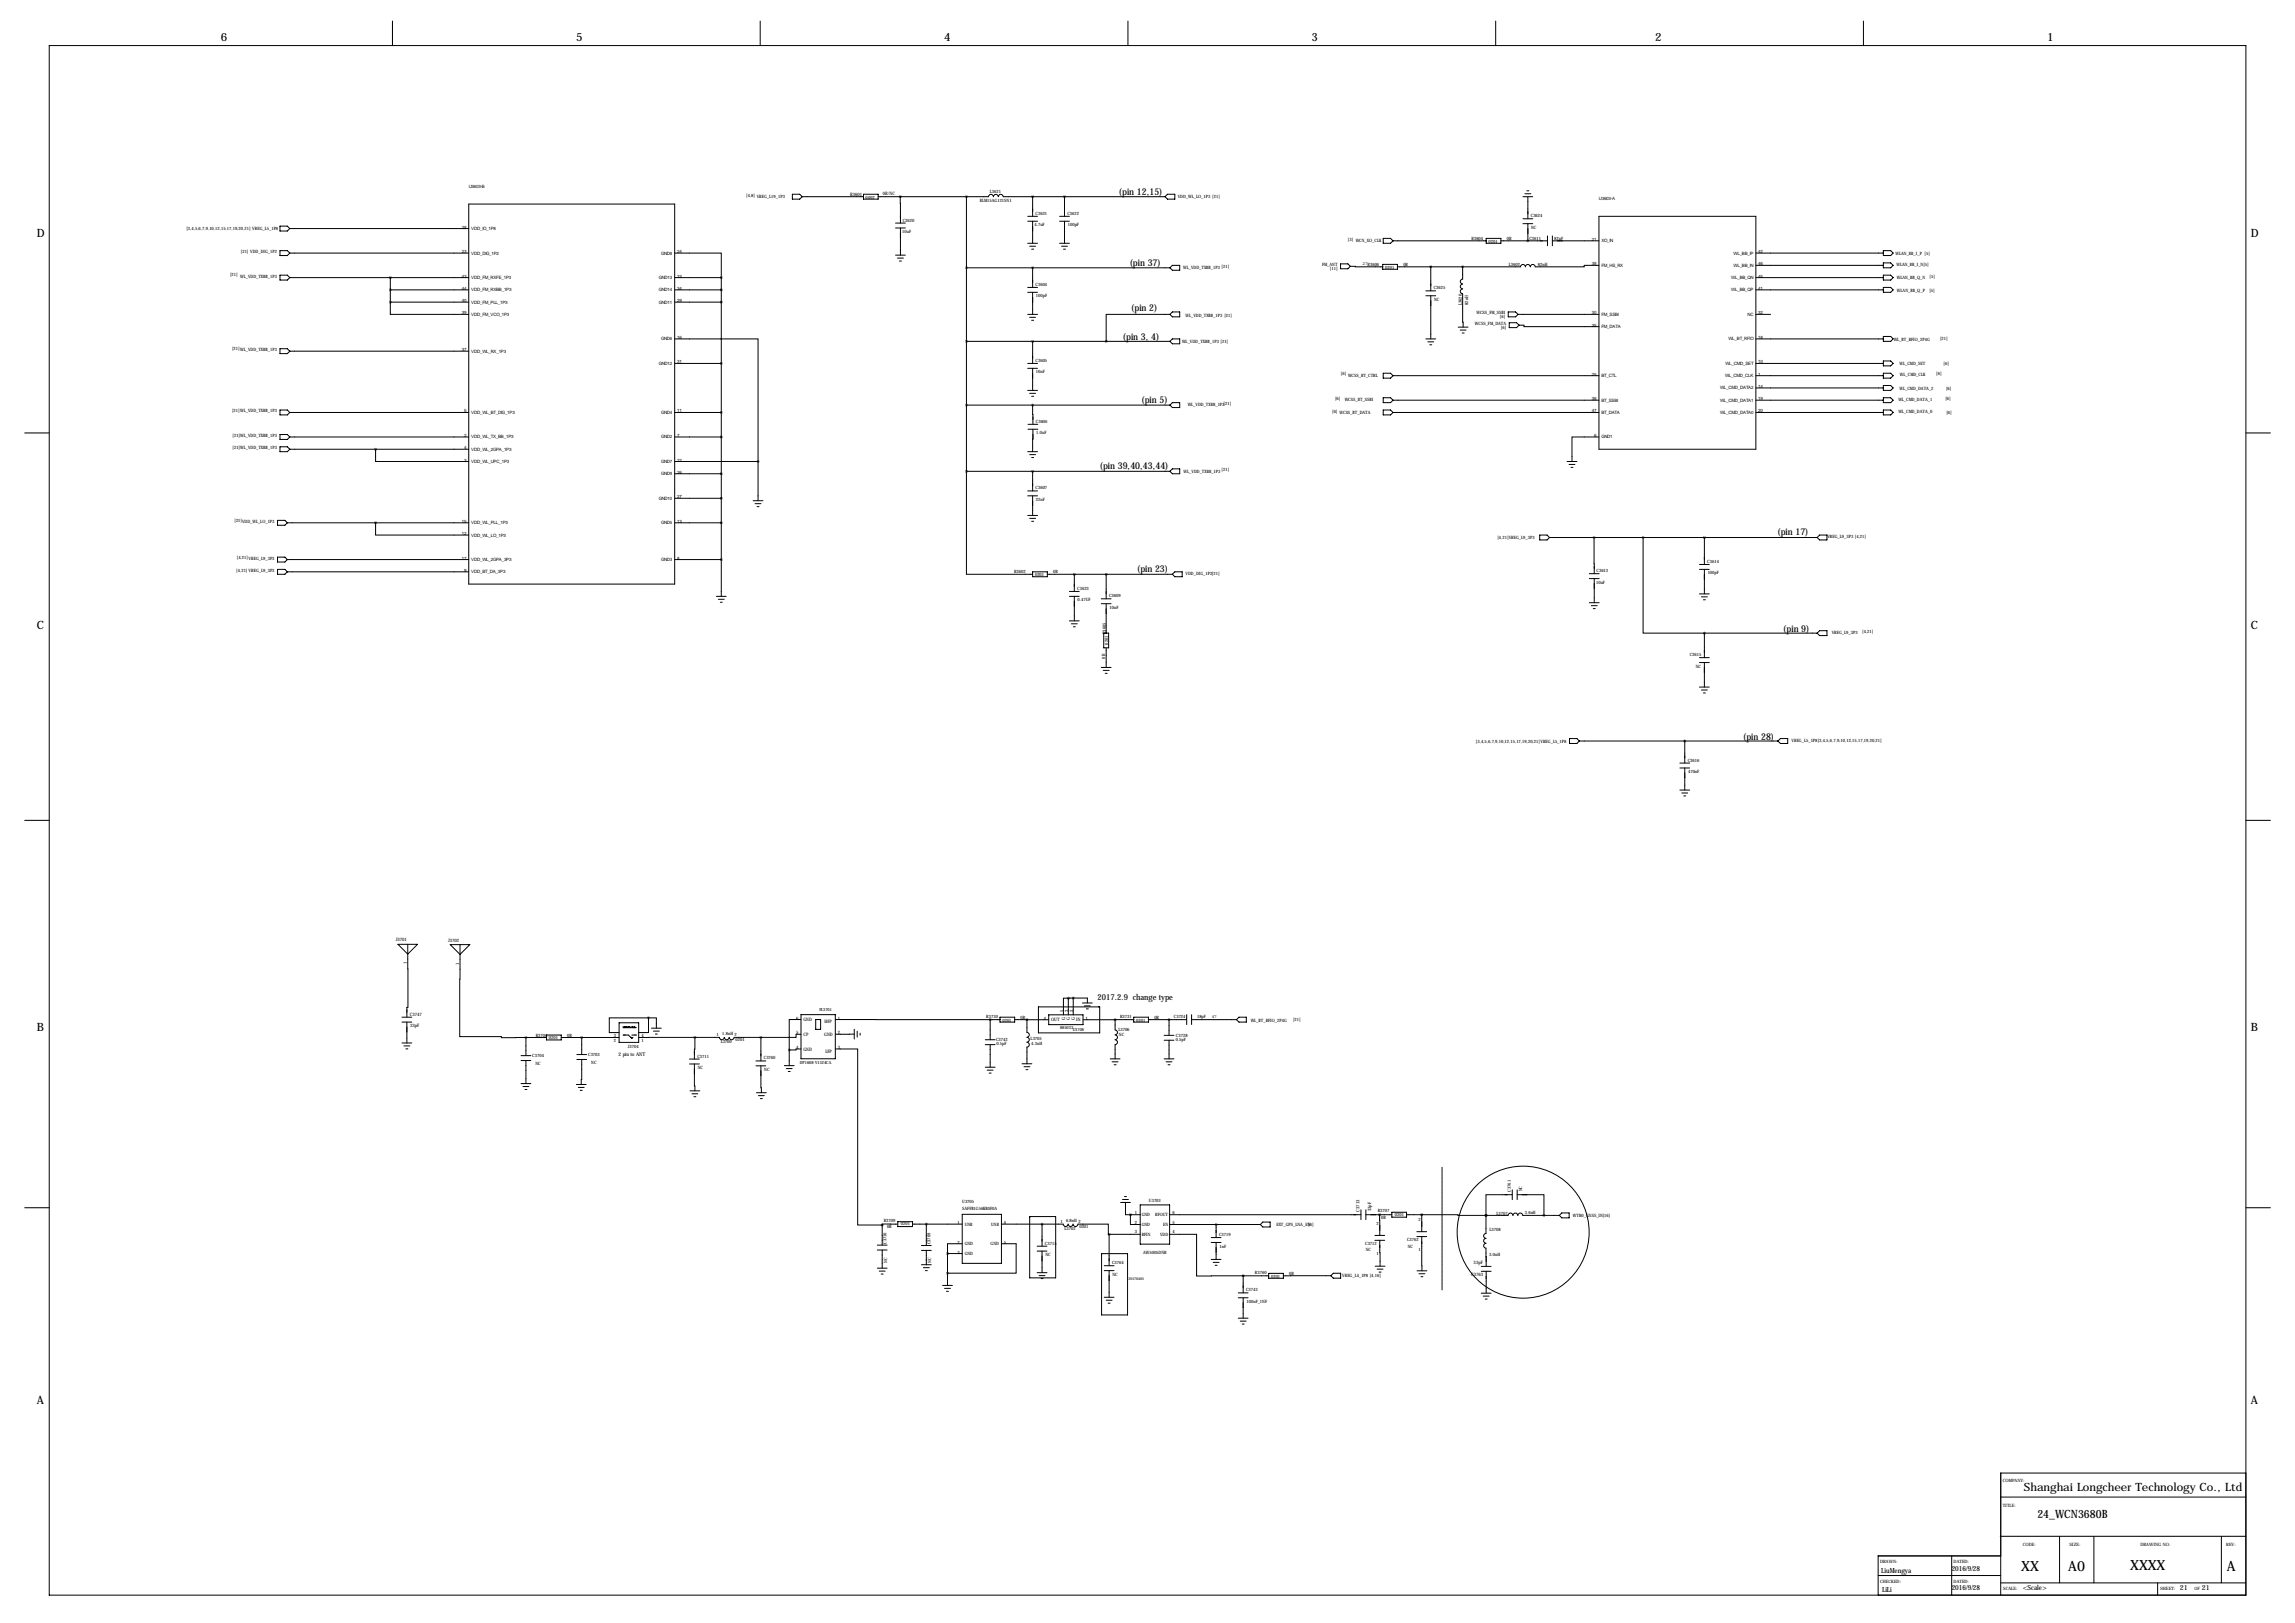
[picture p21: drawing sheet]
<svg xmlns="http://www.w3.org/2000/svg" width="1189mm" height="841mm" viewBox="0 0 1189 841" stroke-linecap="round" stroke-linejoin="round" font-family="sans-serif">
<defs><g id="words">
<g font-size="7.3">
<text x="1047" y="814">XX</text>
<text x="1071" y="814">A0</text>
<text x="1103" y="813">XXXX</text>
<text x="1154" y="814">A</text>
</g>
<g font-size="5.9">
<text x="114" y="21">6</text>
<text x="299" y="21">5</text>
<text x="489" y="21">4</text>
<text x="680" y="21">3</text>
<text x="857" y="21">2</text>
<text x="1061" y="21">1</text>
<text x="19" y="123">D</text>
<text x="1166" y="123">D</text>
<text x="19" y="326">C</text>
<text x="1166" y="326">C</text>
<text x="19" y="534">B</text>
<text x="1166" y="534">B</text>
<text x="19" y="727">A</text>
<text x="1166" y="727">A</text>
<text x="1048" y="772">Shanghai Longcheer Technology Co., Ltd</text>
<text x="1055" y="786">24_WCN3680B</text>
</g>
<g font-size="4.9">
<text x="580" y="101">(pin 12,15)</text>
<text x="585" y="138">(pin 37)</text>
<text x="586" y="161">(pin 2)</text>
<text x="582" y="176">(pin 3, 4)</text>
<text x="591" y="209">(pin 5)</text>
<text x="570" y="243">(pin 39,40,43,44)</text>
<text x="921" y="277">(pin 17)</text>
<text x="589" y="296">(pin 23)</text>
<text x="924" y="327">(pin 9)</text>
<text x="903" y="383">(pin 28)</text>
</g>
<text font-size="4.3" x="569" y="518">2017.2.9 change type</text>
<g font-size="3.6">
<text x="975" y="815">LiuMengya</text>
<text x="1011" y="813">2016/9/28</text>
<text x="975" y="825">LiLi</text>
<text x="1011" y="824">2016/9/28</text>
<text x="1048" y="824">&lt;Scale&gt;</text>
<text x="1129" y="824">21</text>
<text x="1141" y="824">21</text>
</g>
<text font-size="2.6" x="320" y="547">2 pin to ANT</text>
<g font-size="2.4">
<text x="440" y="101">R3601</text>
<text x="457" y="101">0R/NC</text>
<text x="205" y="488">J3701</text>
<text x="232" y="488">J3702</text>
<text x="211" y="500" transform="rotate(-90 211 500)">1</text>
<text x="238" y="500" transform="rotate(-90 238 500)">1</text>
<text x="212" y="526">C3747</text>
<text x="551" y="524" transform="rotate(-90 551 524)">5</text>
<text x="553" y="524" transform="rotate(-90 553 524)">3</text>
<text x="556" y="524" transform="rotate(-90 556 524)">2</text>
<text x="212" y="532">33pF</text>
<text x="412" y="528">6</text>
<text x="416" y="529">GND</text>
<text x="427" y="530">HFP</text>
<text x="434" y="528">1</text>
<text x="541" y="528">4</text>
<text x="545" y="529">OUT</text>
<text x="552" y="528" transform="rotate(-90 552 528)">G</text>
<text x="554" y="528" transform="rotate(-90 554 528)">G</text>
<text x="557" y="528" transform="rotate(-90 557 528)">G</text>
<text x="557" y="529">IN</text>
<text x="562" y="528">1</text>
<text x="412" y="536">5</text>
<text x="416" y="537">CP</text>
<text x="427" y="537">GND</text>
<text x="434" y="536">2</text>
<text x="412" y="543">4</text>
<text x="416" y="544">GND</text>
<text x="428" y="545">LFP</text>
<text x="434" y="543">3</text>
<text x="704" y="628" transform="rotate(-90 704 628)">C3713</text>
<text x="710" y="627" transform="rotate(-90 710 627)">33pF</text>
<text x="763" y="655">33pF</text>
<text x="762" y="661">C3763</text>
</g>
<g font-size="2.3">
<text x="243" y="97">U3603-B</text>
<text x="513" y="100">L3621</text>
<text x="387" y="102">[4,8] VREG_L19_1P3</text>
<text x="448" y="103">0402</text>
<text x="508" y="105">BLM15AG121SN1</text>
<text x="610" y="103">VDD_WL_LO_1P3 [21]</text>
<text x="828" y="104">U3603-A</text>
<text x="536" y="111">C3621</text>
<text x="553" y="111">C3622</text>
<text x="793" y="113">C3624</text>
<text x="97" y="119">[3,4,5,6,7,9,10,12,15,17,19,20,21] VREG_L5_1P8</text>
<text x="239" y="118">28</text>
<text x="244" y="119">VDD_IO_1P8</text>
<text x="468" y="115">C3620</text>
<text x="536" y="117">4.7uF</text>
<text x="553" y="117">100pF</text>
<text x="793" y="118">NC</text>
<text x="467" y="121">10uF</text>
<text x="698" y="125">[3] WCN_XO_CLK</text>
<text x="762" y="124">R3604</text>
<text x="771" y="126">0201</text>
<text x="781" y="124">0R</text>
<text x="792" y="124">C3611</text>
<text x="805" y="124">82pF</text>
<text x="825" y="125">21</text>
<text x="830" y="126">XO_IN</text>
<text x="125" y="131">[21] VDD_DIG_1P2</text>
<text x="239" y="131">23</text>
<text x="244" y="132">VDD_DIG_1P2</text>
<text x="342" y="132">GND8</text>
<text x="351" y="131">24</text>
<text x="898" y="132">WL_BB_IP</text>
<text x="911" y="131">42</text>
<text x="685" y="138">FM_ANT</text>
<text x="706" y="137">27R3606</text>
<text x="727" y="138">0R</text>
<text x="782" y="138">L3602</text>
<text x="797" y="138">82nH</text>
<text x="825" y="137">38</text>
<text x="911" y="137">46</text>
<text x="982" y="132">WLAN_BB_I_P [5]</text>
<text x="982" y="138">WLAN_BB_I_N[5]</text>
<text x="119" y="143">[21]</text>
<text x="124" y="144">WL_VDD_TXBB_1P3</text>
<text x="239" y="144">43</text>
<text x="351" y="144">33</text>
<text x="613" y="139">WL_VDD_TXBB_1P3 [21]</text>
<text x="689" y="140">[11]</text>
<text x="718" y="139">0201</text>
<text x="830" y="138">FM_HS_RX</text>
<text x="898" y="138">WL_BB_IN</text>
<text x="911" y="144">45</text>
<text x="244" y="145">VDD_FM_RXFE_1P3</text>
<text x="341" y="145">GND13</text>
<text x="536" y="148">C3604</text>
<text x="743" y="150">C3625</text>
<text x="897" y="145">WL_BB_QN</text>
<text x="983" y="144">WLAN_BB_Q_N</text>
<text x="1000" y="144">[5]</text>
<text x="239" y="150">44</text>
<text x="244" y="151">VDD_FM_RXBB_1P3</text>
<text x="341" y="151">GND14</text>
<text x="351" y="150">34</text>
<text x="537" y="154">100pF</text>
<text x="743" y="156">NC</text>
<text x="897" y="151">WL_BB_QP</text>
<text x="911" y="150">41</text>
<text x="983" y="151">WLAN_BB_Q_P</text>
<text x="999" y="151">[5]</text>
<text x="239" y="156">40</text>
<text x="244" y="157">VDD_FM_PLL_1P3</text>
<text x="341" y="157">GND11</text>
<text x="351" y="156">29</text>
<text x="757" y="158" transform="rotate(-90 757 158)">L3620</text>
<text x="761" y="158" transform="rotate(-90 761 158)">82nH</text>
<text x="239" y="163">39</text>
<text x="244" y="164">VDD_FM_VCO_1P3</text>
<text x="614" y="164">WL_VDD_TXBB_1P3 [21]</text>
<text x="765" y="163">WCSS_FM_SSBI</text>
<text x="777" y="165">[6]</text>
<text x="825" y="163">30</text>
<text x="830" y="164">FM_SSBI</text>
<text x="905" y="164">NC</text>
<text x="911" y="163">32</text>
<text x="764" y="168">WCSS_FM_DATA</text>
<text x="778" y="171">[6]</text>
<text x="825" y="169">35</text>
<text x="830" y="170">FM_DATA</text>
<text x="342" y="176">GND6</text>
<text x="351" y="176">16</text>
<text x="612" y="178">WL_VDD_TXBB_1P3 [21]</text>
<text x="895" y="176">WL_BT_RFIO</text>
<text x="911" y="176">18</text>
<text x="981" y="177">WL_BT_RFIO_2P4G</text>
<text x="1005" y="176">[21]</text>
<text x="120" y="181">[21]WL_VDD_TXBB_1P3</text>
<text x="239" y="182">37</text>
<text x="244" y="183">VDD_WL_RX_1P3</text>
<text x="341" y="189">GND12</text>
<text x="351" y="188">31</text>
<text x="536" y="187">C3605</text>
<text x="894" y="189">WL_CMD_SET</text>
<text x="911" y="188">10</text>
<text x="984" y="189">WL_CMD_SET</text>
<text x="1007" y="189">[6]</text>
<text x="537" y="193">10nF</text>
<text x="695" y="194">[6]</text>
<text x="698" y="195">WCSS_BT_CTRL</text>
<text x="825" y="195">25</text>
<text x="830" y="195">BT_CTL</text>
<text x="894" y="195">WL_CMD_CLK</text>
<text x="911" y="195">1</text>
<text x="984" y="195">WL_CMD_CLK</text>
<text x="1003" y="194">[6]</text>
<text x="891" y="202">WL_CMD_DATA2</text>
<text x="911" y="201">14</text>
<text x="984" y="202">WL_CMD_DATA_2</text>
<text x="1008" y="202">[6]</text>
<text x="692" y="207">[6]</text>
<text x="697" y="208">WCSS_BT_SSBI</text>
<text x="825" y="207">36</text>
<text x="830" y="208">BT_SSBI</text>
<text x="891" y="208">WL_CMD_DATA1</text>
<text x="911" y="207">19</text>
<text x="983" y="208">WL_CMD_DATA_1</text>
<text x="1008" y="207">[6]</text>
<text x="120" y="213">[21]WL_VDD_TXBB_1P3</text>
<text x="240" y="214">5</text>
<text x="244" y="214">VDD_WL_BT_DIG_1P3</text>
<text x="342" y="214">GND4</text>
<text x="351" y="214">11</text>
<text x="615" y="210">WL_VDD_TXBB_1P3[21]</text>
<text x="690" y="214">[6] WCSS_BT_DATA</text>
<text x="825" y="214">47</text>
<text x="830" y="214">BT_DATA</text>
<text x="891" y="214">WL_CMD_DATA0</text>
<text x="911" y="214">20</text>
<text x="983" y="214">WL_CMD_DATA_0</text>
<text x="1008" y="215">[6]</text>
<text x="537" y="219">C3606</text>
<text x="120" y="226">[21]WL_VDD_TXBB_1P3</text>
<text x="240" y="226">2</text>
<text x="244" y="227">VDD_WL_TX_BB_1P3</text>
<text x="342" y="227">GND2</text>
<text x="351" y="226">7</text>
<text x="537" y="225">1.0uF</text>
<text x="826" y="226">6</text>
<text x="830" y="227">GND1</text>
<text x="120" y="233">[21]WL_VDD_TXBB_1P3</text>
<text x="240" y="233">4</text>
<text x="244" y="233">VDD_WL_2GPA_1P3</text>
<text x="240" y="239">3</text>
<text x="244" y="240">VDD_WL_UPC_1P3</text>
<text x="342" y="240">GND7</text>
<text x="351" y="239">22</text>
<text x="351" y="245">26</text>
<text x="613" y="245">WL_VDD_TXBB_1P3</text>
<text x="633" y="244">[21]</text>
<text x="342" y="246">GND9</text>
<text x="536" y="254">C3607</text>
<text x="341" y="259">GND10</text>
<text x="351" y="258">27</text>
<text x="537" y="259">22nF</text>
<text x="121" y="271">[21]VDD_WL_LO_1P3</text>
<text x="239" y="271">15</text>
<text x="244" y="272">VDD_WL_PLL_1P3</text>
<text x="342" y="272">GND5</text>
<text x="351" y="271">13</text>
<text x="239" y="277">12</text>
<text x="244" y="278">VDD_WL_LO_1P3</text>
<text x="776" y="279">[4,21]VREG_L9_3P3</text>
<text x="947" y="279">VREG_L9_3P3 [4,21]</text>
<text x="123" y="289">[4,21]VREG_L9_3P3</text>
<text x="239" y="290">17</text>
<text x="244" y="291">VDD_WL_2GPA_3P3</text>
<text x="342" y="291">GND3</text>
<text x="351" y="290">8</text>
<text x="884" y="292">C3614</text>
<text x="122" y="296">[4,21] VREG_L9_3P3</text>
<text x="240" y="296">9</text>
<text x="244" y="297">VDD_BT_DA_3P3</text>
<text x="525" y="297">R3602</text>
<text x="536" y="298">0201</text>
<text x="546" y="297">0R</text>
<text x="614" y="298">VDD_DIG_1P2[21]</text>
<text x="827" y="296">C3613</text>
<text x="885" y="298">100pF</text>
<text x="558" y="306">C3623</text>
<text x="827" y="302">10uF</text>
<text x="558" y="312">0.47UF</text>
<text x="575" y="309">C3609</text>
<text x="575" y="315">10nF</text>
<text x="573" y="328" transform="rotate(-90 573 328)">R3605</text>
<text x="949" y="329">VREG_L9_3P3</text>
<text x="965" y="328">[4,21]</text>
<text x="574" y="334" transform="rotate(-90 574 334)">0201</text>
<text x="573" y="341" transform="rotate(-90 573 341)">0R</text>
<text x="875" y="340">C3615</text>
<text x="878" y="346">NC</text>
<text x="765" y="385">[3,4,5,6,7,9,10,12,15,17,19,20,21]VREG_L5_1P8</text>
<text x="928" y="384">VREG_L5_1P8[3,4,5,6,7,9,10,12,15,17,19,20,21]</text>
<text x="874" y="394">C3616</text>
<text x="874" y="400">470nF</text>
<text x="511" y="527">R3730</text>
<text x="529" y="528">0R</text>
<text x="580" y="527">R3731</text>
<text x="598" y="528">0R</text>
<text x="608" y="528">C3724</text>
<text x="620" y="527">18pF</text>
<text x="628" y="527">47</text>
<text x="519" y="529">0201</text>
<text x="579" y="534">L3706</text>
<text x="589" y="529">0201</text>
<text x="648" y="529">WL_BT_RFIO_2P4G</text>
<text x="670" y="529">[21]</text>
<text x="278" y="537">R3706</text>
<text x="284" y="538">0201</text>
<text x="294" y="537">0R</text>
<text x="318" y="537">3</text>
<text x="318" y="540">2</text>
<text x="332" y="537">4</text>
<text x="332" y="540">1</text>
<text x="371" y="537">1</text>
<text x="374" y="536">1.8nH 2</text>
<text x="381" y="539">0201</text>
<text x="516" y="539">C3742</text>
<text x="534" y="539">L3705</text>
<text x="580" y="537">NC</text>
<text x="609" y="539">0.5pF</text>
<text x="609" y="537">C3728</text>
<text x="325" y="543">J3704</text>
<text x="373" y="540">L3700</text>
<text x="516" y="541">0.5pF</text>
<text x="534" y="541">4.3nH</text>
<text x="276" y="547">C3704</text>
<text x="277" y="551">NC</text>
<text x="305" y="547">C3703</text>
<text x="306" y="551">NC</text>
<text x="361" y="548">C3711</text>
<text x="396" y="549">C3760</text>
<text x="361" y="554">NC</text>
<text x="396" y="555">NC</text>
<text x="783" y="617" transform="rotate(-90 783 617)">C3761</text>
<text x="789" y="617" transform="rotate(-90 789 617)">NC</text>
<text x="498" y="623">U3705</text>
<text x="595" y="623">U3703</text>
<text x="498" y="627">SAFFB1G56KB0F0A</text>
<text x="588" y="629">1</text>
<text x="591" y="630">GND</text>
<text x="598" y="630">RFOUT</text>
<text x="607" y="629">6</text>
<text x="714" y="628">R3707</text>
<text x="723" y="630">0201</text>
<text x="775" y="629">L3707</text>
<text x="790" y="629">3.6nH</text>
<text x="458" y="633">R3709</text>
<text x="467" y="635">0201</text>
<text x="496" y="634">1</text>
<text x="500" y="635">UNB</text>
<text x="513" y="635">UNB</text>
<text x="520" y="634">4</text>
<text x="549" y="634">1</text>
<text x="552" y="633">6.8nH 2</text>
<text x="588" y="634">2</text>
<text x="591" y="635">GND</text>
<text x="602" y="635">EN</text>
<text x="607" y="634">5</text>
<text x="661" y="635">EXT_GPS_LNA_EN</text>
<text x="678" y="635">[6]</text>
<text x="713" y="634">2</text>
<text x="715" y="631">0R</text>
<text x="735" y="632">2</text>
<text x="815" y="630">WTR0_GNSS_IN[16]</text>
<text x="460" y="636">0R</text>
<text x="551" y="637">L3702</text>
<text x="559" y="636">0201</text>
<text x="588" y="639">3</text>
<text x="591" y="640">RFIN</text>
<text x="601" y="640">VDD</text>
<text x="607" y="639">4</text>
<text x="631" y="640">C3719</text>
<text x="772" y="638">L3708</text>
<text x="459" y="644" transform="rotate(-90 459 644)">C3710</text>
<text x="482" y="645" transform="rotate(-90 482 645)">C3709</text>
<text x="496" y="644">2</text>
<text x="500" y="645">GND</text>
<text x="513" y="645">GND</text>
<text x="520" y="644">5</text>
<text x="541" y="645">C3715</text>
<text x="632" y="646">1nF</text>
<text x="707" y="645">C3712</text>
<text x="729" y="643">C3762</text>
<text x="729" y="646">NC</text>
<text x="735" y="648">1</text>
<text x="459" y="654" transform="rotate(-90 459 654)">NC</text>
<text x="496" y="649">3</text>
<text x="500" y="650">GND</text>
<text x="542" y="651">NC</text>
<text x="592" y="650">AW5005DNR</text>
<text x="707" y="648">NC</text>
<text x="713" y="650">1</text>
<text x="771" y="650">3.0nH</text>
<text x="482" y="654" transform="rotate(-90 482 654)">NC</text>
<text x="576" y="655">C3764</text>
<text x="576" y="661">NC</text>
<text x="650" y="660">R3760</text>
<text x="658" y="662">0201</text>
<text x="668" y="660">0R</text>
<text x="695" y="661">VREG_L4_1P8 [4,16]</text>
<text x="646" y="669">C3743</text>
<text x="646" y="675">100nF_1NF</text>
<text x="1037" y="768">COMPANY:</text>
<text x="1037" y="781">TITLE:</text>
<text x="1048" y="801">CODE:</text>
<text x="1072" y="801">SIZE:</text>
<text x="1109" y="801">DRAWING NO:</text>
<text x="1153" y="801">REV:</text>
<text x="974" y="810">DRAWN:</text>
<text x="1012" y="810">DATED:</text>
<text x="974" y="820">CHECKED:</text>
<text x="1012" y="820">DATED:</text>
<text x="1038" y="824">SCALE:</text>
<text x="1119" y="824">SHEET:</text>
<text x="1137" y="824">OF</text>
</g>
<g font-size="2.2">
<text x="424" y="524">FL3701</text>
<text x="549" y="533">885033</text>
<text x="556" y="534">U3708</text>
<text x="414" y="551">DP1608-V1524CA</text>
</g>
<text font-size="2" x="585" y="663">20170405</text>
</g></defs>
<g fill="none" stroke="#000" stroke-width=".52">
<path d="M203 11v13M394 11v13M584 11v13M775 11v13M965 11v13M26 24h1137v802h-1137zM791 99h1M145 117h4l1 1-1 2h-4zM150 118h93M243 106h107v197h-107zM410 101h4l2 1-2 1h-4zM416 102h31"/>
<path d="M447 101h8v2h-8zM455 102h57a1.3 1.3 0 0 1 1-1 1.3 1.3 0 0 1 2 1 1.3 1.3 0 0 1 1-1 1.3 1.3 0 0 1 1 1 1.3 1.3 0 0 1 1-1 1.3 1.3 0 0 1 2 1h84M464 116h5M464 118h5M466 102v14M466 118v14M501 102v142M532 112h5M532 115h5M535 102v10M535 115v11M549 112h5"/>
<path d="M549 115h5M551 102v10M551 115v11M605 101h4v2h-4l-1-1zM789 113h5M789 116h5M789 102h5M790 100h3M791 102v11M791 116v9M828 112h82v121h-82zM145 130h4l1 1-1 1h-4z"/>
<path d="M150 131h93M350 131h24v13M464 132h5M465 134h3M466 135h1M501 139h105M532 126h5M533 128h3M534 129h1M535 139v10M549 126h5M550 128h3"/>
<path d="M551 129h1M606 139l1-2h4v3h-4zM694 137h4l2 1-2 1h-4zM700 138h16M716 137h8v2h-8zM717 123h3l2 2-2 1h-3zM722 125h48M741 138v13M758 138v7a1.3 1.3 0 0 0-2 1 1.3 1.3 0 0 0 2 1 1.3 1.3 0 0 0-2 1 1.4 1.4 0 0 0 2 2 1.3 1.3 0 0 0-2 1 1.3 1.3 0 0 0 2 1v17M770 123h7v3h-7zM777 125h25M802 122v5"/>
<path d="M804 125h24M804 122v5M828 137h-7v1h-26a1.3 1.3 0 0 0-1-1 1.3 1.3 0 0 0-1 1 1.3 1.3 0 0 0-2-1 1.3 1.3 0 0 0-1 1 1.3 1.3 0 0 0-1-1 1.3 1.3 0 0 0-1 1h-64M910 131h66M910 137h66M976 130h3l2 1-2 1h-3zM976 136h3l2 1-2 2h-3zM145 143h4l1 1-1 1h-4zM150 144h93M202 156v7h41M202 150h41M202 156h41"/>
<path d="M202 144v12M350 150h24M350 144h24M350 156h24M374 144v165M532 149h5M532 151h5M535 151v12M739 151h5M739 153h5M741 153v23M910 150h66"/>
<path d="M910 144h66M976 149h3l2 1-2 1h-3zM976 143h3l2 1-2 1h-3zM350 176h43v63M501 177h105M532 163h5M533 164h3M534 166h1M535 177v11M606 163h-33v14M606 177l1-1h4v2h-4zM606 163l1-1h4v2h-4z"/>
<path d="M739 176h5M740 177h3M741 179h1M755 169h5M756 171h3M757 172h1M781 162h4l1 1-1 1h-4zM782 167h4l1 1-1 2h-4zM786 163h42M787 168h2v1h39M910 163h7M910 176h66"/>
<path d="M976 174h3l2 2-2 1h-3zM145 181h4l1 1-1 1h-4zM150 182h93M350 188h24M532 188h5M532 191h5M535 191v11M717 193h3l2 2-2 1h-3zM722 195h106M910 188h66M910 195h66M976 187h3l2 1-2 2h-3z"/>
<path d="M976 193h3l2 2-2 1h-3zM976 200h3l2 1-2 1h-3zM145 212h4l1 2-1 1h-4zM150 214h93M350 214h24M501 210h105M532 202h5M533 220h5M533 204h3M534 205h1M535 210v10M606 210l1-1h4v2h-4z"/>
<path d="M717 212h3l2 2-2 1h-3zM717 206h3l2 1-2 2h-3zM722 214h106M722 207h106M910 214h66M910 207h66M910 201h66M976 206h3l2 1-2 2h-3zM976 212h3l2 2-2 1h-3zM13 224h13M145 225h4l1 1-1 2h-4zM145 231h4l1 2-1 1h-4z"/>
<path d="M150 233h93M150 226h93M195 233v6h48M350 226h24M350 239h43M393 239v20M532 234h5M533 222h5M533 235h3M534 237h1M535 222v12M812 239h5"/>
<path d="M828 226h-14v13M1163 224h13M350 258h24M350 245h24M390 259h5M501 244v53h34M501 244h105M532 254h5M532 257h5M535 244v10M535 257v10M607 243h4v2h-4l-1-1z"/>
<path d="M813 241h3M814 242h1M144 270h4l1 1-1 1h-4zM149 271h94M195 271v6h48M350 271h24M391 261h3M392 262h1M532 267h5M533 269h3M534 270h1M798 277h3l2 1-2 2h-3z"/>
<path d="M803 278h138M826 278v19M851 278v50h32M883 278v14M943 277h3v3h-3l-2-2zM144 295h4l1 1-1 1h-4zM144 289h4l1 1-1 1h-4zM149 290h94M149 296h94M350 290h24M535 296h8v3h-8zM543 297h64"/>
<path d="M557 297v9M573 297v13M607 297l2-1h3v3h-3zM823 297h5M823 300h5M826 300v12M880 292h5M880 295h5M883 295v13M371 309h5M372 310h3M373 312h1"/>
<path d="M554 306h5M554 309h5M557 309v13M570 310h6M570 313h6M573 313v15M823 312h5M824 314h3M825 315h1M880 308h5M881 309h3M882 311h1"/>
<path d="M554 322h5M555 323h3M556 325h1M572 328h2v8h-2zM573 336v10M883 328h58M883 328v13M943 327h3v2h-3l-2-1zM570 346h6M572 347h3M573 349h1M880 341h5"/>
<path d="M880 343h5M880 356h5M881 357h3M882 359h1M883 343v13M813 383h4l1 1-1 1h-4zM818 384h103M870 395h5M870 398h5M873 384v11M873 398v11M922 383h4v2h-4l-1-1z"/>
<path d="M870 409h5M871 411h3M872 412h1M13 425h13M1163 425h13M206 489h10l-5 5zM211 489v33v5M233 489h10l-5 5zM238 489v48h34M553 517h-2v9M553 517v9M556 517h-3"/>
<path d="M556 517v9M556 517h7v3M561 520h5M208 527h5M208 529h5M211 529v11M272 537v10M272 537h11M283 536h8v3h-8zM291 537h30M301 537v9M321 530h10v10h-10z"/>
<path d="M323 536h3l1 2 1-1M323 532h7M323 532h.1M323 532h1M324 532h1M325 532h.1M325 532h1M326 532h1M327 537h1M327 532h1M327 537h.1M327 536h3"/>
<path d="M328 532h.1M328 532h1M329 532h.1M336 527h-20v8h5M336 527h4v6M336 527v8h-5M337 533h6M338 534h4M339 536h2M360 537h13a1.3 1.3 0 0 0 1 2 1.3 1.3 0 0 0 1-2 1.3 1.3 0 0 0 1 2 1.4 1.4 0 0 0 2-2 1.3 1.3 0 0 0 1 2 1.3 1.3 0 0 0 1-2h14M360 537h-29M360 537v12"/>
<path d="M394 537v13M415 528h-6v16M415 536h-3v1h-18M415 526h18v22h-18zM423 528h2v5h-2zM433 528h80M443 536h-10M443 533v5M444 534v3M446 535v1M510 539h5M513 528h5"/>
<path d="M513 528v11M518 527h8v2h-8zM526 528h6M532 528v7a1.3 1.3 0 0 1 1 1 1.3 1.3 0 0 1-1 1 1.3 1.3 0 0 1 1 2 1.3 1.3 0 0 1-1 1 1.3 1.3 0 0 1 1 1 1.3 1.3 0 0 1-1 1v9M532 528h11M538 522h32v13h-32zM543 526h18v5h-18zM561 528h17M562 521h3M563 523h1M578 528v5a1.3 1.3 0 0 1 1 2 1.3 1.3 0 0 1-1 1 1.3 1.3 0 0 1 1 1 1.3 1.3 0 0 1-1 2 1.3 1.3 0 0 1 1 1 1.3 1.3 0 0 1-1 1v7M587 528h-9"/>
<path d="M587 527h8v2h-8zM595 528h20M603 536h5M603 539h5M606 528v8M606 539v9M615 526v5M617 528h24M617 526v5M641 528l1-1h4v2h-4zM208 540h5M209 542h3"/>
<path d="M210 543h1M270 547h5M270 549h5M272 549v12M299 546h5M299 549h5M301 549v13M357 549h5M357 551h5M360 551v14M392 550h5M392 552h5"/>
<path d="M394 552v14M406 552h5M407 553h3M408 555h1M409 544v8M415 543l-6 1M433 543h11v92h13M510 541h5M510 553h5M511 554h3M512 556h1M513 541v12"/>
<path d="M529 551h6M530 553h4M531 554h1M575 548h5M576 550h3M577 552h1M603 548h5M604 550h3M605 552h1M270 561h5M271 563h3M272 564h1"/>
<path d="M299 562h5M300 563h3M301 565h1M357 565h6M358 567h3M359 568h1M392 566h5M393 568h3M394 569h1M583 620h1M783 619h-13v11M783 616v5"/>
<path d="M786 619h14v11M786 616v5M13 626h13M457 635v10M465 634h-8v1M465 633h8v2h-8zM473 634h25M480 634v11M498 629h21v25h-21zM519 634h32a1.3 1.3 0 0 0 1 1 1.3 1.3 0 0 0 1-1 1.3 1.3 0 0 0 2 1 1.3 1.3 0 0 0 1-1 1.3 1.3 0 0 0 1 1 1.3 1.3 0 0 0 1-1h16v5h1M533 630h14v32h-14zM540 634v11"/>
<path d="M575 639h16M575 639v17M580 623h6M582 621h3M583 623v6h3M586 629h.1M586 629h5M586 629v5h5M591 624h15v20h-15zM606 639h14v22h24M606 629h99M606 634h47"/>
<path d="M630 634v7M654 633h4v3h-4l-1-2zM705 627v5M708 629h13M708 627v5M712 640h5M715 629v11M721 628h8v2h-8zM729 629h7M734 638h5M736 629v9M736 629l34 1"/>
<path d="M770 630v9a1.3 1.3 0 0 0-1 1 1.3 1.3 0 0 0 1 1 1.3 1.3 0 0 0-1 2 1.3 1.3 0 0 0 1 1 1.3 1.3 0 0 0-1 1 1.3 1.3 0 0 0 1 2v9M770 630h11a1.3 1.3 0 0 1 1-2 1.4 1.4 0 0 1 2 2 1.3 1.3 0 0 1 1-2 1.3 1.3 0 0 1 1 2 1.4 1.4 0 0 1 2-2 1.3 1.3 0 0 1 1 2h19M770 630h.1M808 630l1-2h4v3h-4zM1163 626h13M454 645h6M454 647h6M454 657h6M455 658h4M456 660h2M457 647v10M477 645h5"/>
<path d="M477 648h5M477 655h5M478 657h3M479 658h1M480 648v7M491 649h.1M491 649h7M498 644h-7v22M519 644h7v15h-35M537 645h5M537 648h5M537 659h5"/>
<path d="M540 648v11M571 649h13v32h-13zM572 656h5M572 658h5M575 658v14M627 641h6M627 644h6M627 652h6M628 654h3M629 655h1M630 644v8M657 660h8v2h-8z"/>
<path d="M691 660h3v2h-3l-2-1zM712 642h5M712 656h5M713 657h3M714 659h1M715 642v14M734 641h5M734 658h5M735 660h3M736 641l1 17M767 659h5M767 656h5"/>
<path d="M770 659v11M488 666h5M489 667h3M490 669h1M538 661h3M539 662h1M572 672h5M573 673h3M574 675h1M641 670h6M641 672h6M644 661v9"/>
<path d="M644 672v11M644 661h13M689 661h-24M736 661h1M767 670h5M768 671h3M769 673h1M641 683h6M642 684h4M643 686h1M1036 775h127M1163 763h-127v63"/>
<path d="M1036 796h127M1067 796v24M1085 796v24M1151 796v24M973 816h63M1011 806v20M1036 806h-63v20M1036 820h127M1118 820v6"/>
<circle cx="789" cy="638" r="34"/>
</g>
<path d="M747 605v63" fill="none" stroke="#000" stroke-width=".52" stroke-dasharray=".4 .4"/>
<path d="M791 125a.5 .5 0 0 0 1 0 .5 .5 0 0 0-1 0zM556 297a.5 .5 0 0 0 1 0 .5 .5 0 0 0-1 0zM736 629a.5 .5 0 0 0 1 0 .5 .5 0 0 0-1 0z" fill="#000" stroke="#000" stroke-width="1.3"/>
<use href="#words"/>
</svg>
